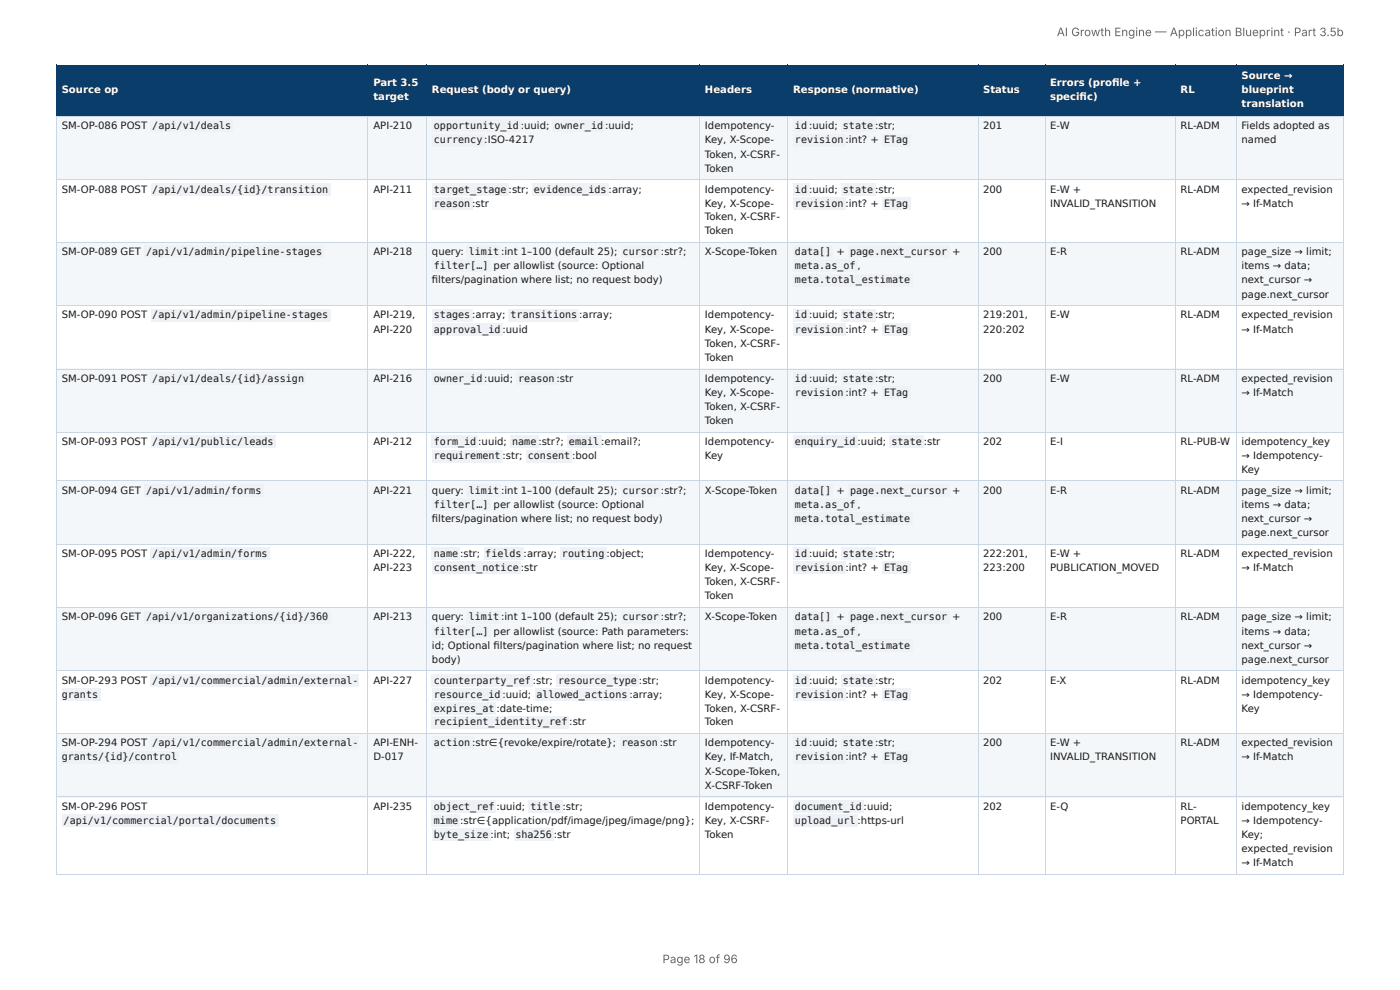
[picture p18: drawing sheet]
<svg xmlns="http://www.w3.org/2000/svg" width="297mm" height="210mm" viewBox="0 0 297 210" stroke-linecap="round" stroke-linejoin="round" font-family="sans-serif">
<defs><g id="words">
<g font-size="2.5" fill="#666">
<text x="224.5" y="7.7">AI Growth Engine — Application Blueprint · Part 3.5b</text>
<text x="140.7" y="204.5">Page 18 of 96</text>
</g>
<g font-size="2.1" fill="#fff">
<text x="263.7" y="16.8">Source →</text>
<text x="13.1" y="19.8">Source op</text>
<text x="79.3" y="18.2">Part 3.5</text>
<text x="79.3" y="21.2">target</text>
<text x="91.7" y="19.8">Request (body or query)</text>
<text x="149.7" y="19.8">Headers</text>
<text x="168.4" y="19.8">Response (normative)</text>
<text x="208.8" y="19.8">Status</text>
<text x="223" y="18.2">Errors (profi le +</text>
<text x="223" y="21.2">specifi c)</text>
<text x="250.8" y="19.8">RL</text>
<text x="263.7" y="19.8">blueprint</text>
<text x="263.7" y="22.8">translation</text>
</g>
<g font-size="2.1" fill="#1a1a1a">
<text x="13.1" y="27.4">SM-OP-086 POST</text>
<text x="32.4" y="27.4">/api/v1/deals</text>
<text x="79.3" y="27.4">API-210</text>
<text x="92.2" y="27.4">opportunity_id</text>
<text x="110.6" y="27.4">:uuid;</text>
<text x="117.8" y="27.4">owner_id</text>
<text x="128.5" y="27.4">:uuid;</text>
<text x="149.7" y="27.4">Idempotency-</text>
<text x="168.8" y="27.4">id :uuid;</text>
<text x="179" y="27.4">state :str;</text>
<text x="208.8" y="27.4">201</text>
<text x="223" y="27.4">E-W</text>
<text x="250.8" y="27.4">RL-ADM</text>
<text x="263.7" y="27.4">Fields adopted as</text>
<text x="92.2" y="30.4">currency :ISO-4217</text>
<text x="149.7" y="30.4">Key, X-Scope-</text>
<text x="149.7" y="33.5">Token, X-CSRF-</text>
<text x="168.8" y="30.4">revision</text>
<text x="179.6" y="30.4">:int? +</text>
<text x="187.8" y="30.4">ETag</text>
<text x="263.7" y="30.4">named</text>
<text x="13.1" y="40.9">SM-OP-088 POST</text>
<text x="32.4" y="40.9">/api/v1/deals/{id}/transition</text>
<text x="79.3" y="40.9">API-211</text>
<text x="92.2" y="40.9">target_stage</text>
<text x="108" y="40.9">:str;</text>
<text x="113.4" y="40.9">evidence_ids :array;</text>
<text x="149.7" y="36.5">Token</text>
<text x="149.7" y="40.9">Idempotency-</text>
<text x="168.8" y="40.9">id :uuid;</text>
<text x="179" y="40.9">state :str;</text>
<text x="208.8" y="40.9">200</text>
<text x="223" y="40.9">E-W +</text>
<text x="250.8" y="40.9">RL-ADM</text>
<text x="263.7" y="40.9">expected_revision</text>
<text x="92.2" y="43.9">reason :str</text>
<text x="149.7" y="43.9">Key, X-Scope-</text>
<text x="149.7" y="46.7">Token, X-CSRF-</text>
<text x="168.8" y="43.9">revision</text>
<text x="179.6" y="43.9">:int? +</text>
<text x="187.8" y="43.9">ETag</text>
<text x="223" y="43.9">INVALID_TRANSITION</text>
<text x="263.7" y="43.9">→ If-Match</text>
<text x="149.7" y="49.7">Token</text>
<text x="13.1" y="54.2">SM-OP-089 GET</text>
<text x="31" y="54.2">/api/v1/admin/pipeline-stages</text>
<text x="79.3" y="54.2">API-218</text>
<text x="91.7" y="54.2">query:</text>
<text x="92.2" y="57.2">filter[…]</text>
<text x="99.6" y="54.2">limit</text>
<text x="104.8" y="57.2">per allowlist (source: Optional</text>
<text x="106.4" y="54.2">:int 1–100 (default 25);</text>
<text x="132.2" y="54.2">cursor</text>
<text x="140.4" y="54.2">:str?;</text>
<text x="149.7" y="54.2">X-Scope-Token</text>
<text x="168.8" y="54.2">data[]</text>
<text x="168.8" y="57.2">meta.as_of</text>
<text x="177.7" y="54.2">+</text>
<text x="180.5" y="54.2">page.next_cursor</text>
<text x="182.1" y="57.2">,</text>
<text x="202.3" y="54.2">+</text>
<text x="208.8" y="54.2">200</text>
<text x="223" y="54.2">E-R</text>
<text x="250.8" y="54.2">RL-ADM</text>
<text x="263.7" y="54.2">page_size → limit;</text>
<text x="263.7" y="57.2">items → data;</text>
<text x="91.7" y="60.2">fi lters/pagination where list; no request body)</text>
<text x="168.8" y="60.2">meta.total_estimate</text>
<text x="263.7" y="60.2">next_cursor →</text>
<text x="263.7" y="63.2">page.next_cursor</text>
<text x="13.1" y="67.6">SM-OP-090 POST</text>
<text x="32.4" y="67.6">/api/v1/admin/pipeline-stages</text>
<text x="79.3" y="67.6">API-219,</text>
<text x="79.3" y="70.6">API-220</text>
<text x="92.2" y="67.6">stages :array;</text>
<text x="92.2" y="70.6">approval_id :uuid</text>
<text x="108.4" y="67.6">transitions :array;</text>
<text x="149.7" y="67.6">Idempotency-</text>
<text x="149.7" y="70.6">Key, X-Scope-</text>
<text x="168.8" y="67.6">id :uuid;</text>
<text x="168.8" y="70.6">revision</text>
<text x="179" y="67.6">state :str;</text>
<text x="179.6" y="70.6">:int? +</text>
<text x="187.8" y="70.6">ETag</text>
<text x="208.8" y="67.6">219:201,</text>
<text x="208.8" y="70.6">220:202</text>
<text x="223" y="67.6">E-W</text>
<text x="250.8" y="67.6">RL-ADM</text>
<text x="263.7" y="67.6">expected_revision</text>
<text x="263.7" y="70.6">→ If-Match</text>
<text x="149.7" y="73.6">Token, X-CSRF-</text>
<text x="149.7" y="76.7">Token</text>
<text x="13.1" y="81.1">SM-OP-091 POST</text>
<text x="32.4" y="81.1">/api/v1/deals/{id}/assign</text>
<text x="79.3" y="81.1">API-216</text>
<text x="92.2" y="81.1">owner_id :uuid;</text>
<text x="110.1" y="81.1">reason :str</text>
<text x="149.7" y="81.1">Idempotency-</text>
<text x="168.8" y="81.1">id :uuid;</text>
<text x="179" y="81.1">state :str;</text>
<text x="208.8" y="81.1">200</text>
<text x="223" y="81.1">E-W</text>
<text x="250.8" y="81.1">RL-ADM</text>
<text x="263.7" y="81.1">expected_revision</text>
<text x="149.7" y="84.1">Key, X-Scope-</text>
<text x="149.7" y="87.1">Token, X-CSRF-</text>
<text x="168.8" y="84.1">revision</text>
<text x="179.6" y="84.1">:int? +</text>
<text x="187.8" y="84.1">ETag</text>
<text x="263.7" y="84.1">→ If-Match</text>
<text x="13.1" y="94.5">SM-OP-093 POST</text>
<text x="32.4" y="94.5">/api/v1/public/leads</text>
<text x="79.3" y="94.5">API-212</text>
<text x="92.2" y="94.5">form_id</text>
<text x="101.6" y="94.5">:uuid;</text>
<text x="108.8" y="94.5">name :str?;</text>
<text x="120.8" y="94.5">email</text>
<text x="127.7" y="94.5">:email?;</text>
<text x="149.7" y="90.1">Token</text>
<text x="149.7" y="94.5">Idempotency-</text>
<text x="168.8" y="94.5">enquiry_id</text>
<text x="182.1" y="94.5">:uuid;</text>
<text x="189.3" y="94.5">state :str</text>
<text x="208.8" y="94.5">202</text>
<text x="223" y="94.5">E-I</text>
<text x="250.8" y="94.5">RL-PUB-W</text>
<text x="263.7" y="94.5">idempotency_key</text>
<text x="92.2" y="97.6">requirement :str;</text>
<text x="112.1" y="97.6">consent</text>
<text x="121.5" y="97.6">:bool</text>
<text x="149.7" y="97.6">Key</text>
<text x="263.7" y="97.6">→ Idempotency-</text>
<text x="263.7" y="100.4">Key</text>
<text x="13.1" y="104.8">SM-OP-094 GET</text>
<text x="31" y="104.8">/api/v1/admin/forms</text>
<text x="79.3" y="104.8">API-221</text>
<text x="91.7" y="104.8">query:</text>
<text x="92.2" y="107.8">filter[…]</text>
<text x="99.6" y="104.8">limit</text>
<text x="104.8" y="107.8">per allowlist (source: Optional</text>
<text x="106.4" y="104.8">:int 1–100 (default 25);</text>
<text x="132.2" y="104.8">cursor</text>
<text x="140.4" y="104.8">:str?;</text>
<text x="149.7" y="104.8">X-Scope-Token</text>
<text x="168.8" y="104.8">data[]</text>
<text x="168.8" y="107.8">meta.as_of</text>
<text x="177.7" y="104.8">+</text>
<text x="180.5" y="104.8">page.next_cursor</text>
<text x="182.1" y="107.8">,</text>
<text x="202.3" y="104.8">+</text>
<text x="208.8" y="104.8">200</text>
<text x="223" y="104.8">E-R</text>
<text x="250.8" y="104.8">RL-ADM</text>
<text x="263.7" y="104.8">page_size → limit;</text>
<text x="263.7" y="107.8">items → data;</text>
<text x="91.7" y="110.8">fi lters/pagination where list; no request body)</text>
<text x="168.8" y="110.8">meta.total_estimate</text>
<text x="263.7" y="110.8">next_cursor →</text>
<text x="263.7" y="113.8">page.next_cursor</text>
<text x="13.1" y="118.3">SM-OP-095 POST</text>
<text x="32.4" y="118.3">/api/v1/admin/forms</text>
<text x="79.3" y="118.3">API-222,</text>
<text x="92.2" y="118.3">name :str;</text>
<text x="103.1" y="118.3">fields</text>
<text x="111.2" y="118.3">:array;</text>
<text x="119.4" y="118.3">routing :</text>
<text x="129.5" y="118.3">object;</text>
<text x="149.7" y="118.3">Idempotency-</text>
<text x="168.8" y="118.3">id :uuid;</text>
<text x="179" y="118.3">state :str;</text>
<text x="208.8" y="118.3">222:201,</text>
<text x="223" y="118.3">E-W +</text>
<text x="250.8" y="118.3">RL-ADM</text>
<text x="263.7" y="118.3">expected_revision</text>
<text x="79.3" y="121.3">API-223</text>
<text x="92.2" y="121.3">consent_notice</text>
<text x="110.6" y="121.3">:str</text>
<text x="149.7" y="121.3">Key, X-Scope-</text>
<text x="149.7" y="124.3">Token, X-CSRF-</text>
<text x="168.8" y="121.3">revision</text>
<text x="179.6" y="121.3">:int? +</text>
<text x="187.8" y="121.3">ETag</text>
<text x="208.8" y="121.3">223:200</text>
<text x="223" y="121.3">PUBLICATION_MOVED</text>
<text x="263.7" y="121.3">→ If-Match</text>
<text x="13.1" y="131.7">SM-OP-096 GET</text>
<text x="31" y="131.7">/api/v1/organizations/{id}/360</text>
<text x="79.3" y="131.7">API-213</text>
<text x="91.7" y="131.7">query:</text>
<text x="99.6" y="131.7">limit</text>
<text x="106.4" y="131.7">:int 1–100 (default 25);</text>
<text x="132.2" y="131.7">cursor</text>
<text x="140.4" y="131.7">:str?;</text>
<text x="149.7" y="127.3">Token</text>
<text x="149.7" y="131.7">X-Scope-Token</text>
<text x="168.8" y="131.7">data[]</text>
<text x="177.7" y="131.7">+</text>
<text x="180.5" y="131.7">page.next_cursor</text>
<text x="202.3" y="131.7">+</text>
<text x="208.8" y="131.7">200</text>
<text x="223" y="131.7">E-R</text>
<text x="250.8" y="131.7">RL-ADM</text>
<text x="263.7" y="131.7">page_size → limit;</text>
<text x="91.7" y="137.8">id; Optional fi lters/pagination where list; no request</text>
<text x="92.2" y="134.7">filter[…]</text>
<text x="104.8" y="134.7">per allowlist (source: Path parameters:</text>
<text x="168.8" y="134.7">meta.as_of</text>
<text x="168.8" y="137.8">meta.total_estimate</text>
<text x="182.1" y="134.7">,</text>
<text x="263.7" y="134.7">items → data;</text>
<text x="263.7" y="137.8">next_cursor →</text>
<text x="91.7" y="140.8">body)</text>
<text x="263.7" y="140.8">page.next_cursor</text>
<text x="13.1" y="145.2">SM-OP-293 POST</text>
<text x="13.1" y="148.2">grants</text>
<text x="32.4" y="145.2">/api/v1/commercial/admin/external-</text>
<text x="79.3" y="145.2">API-227</text>
<text x="92.2" y="145.2">counterparty_ref :str;</text>
<text x="92.2" y="148.2">resource_id :uuid;</text>
<text x="113.9" y="148.2">allowed_actions :array;</text>
<text x="118.5" y="145.2">resource_type</text>
<text x="135.7" y="145.2">:str;</text>
<text x="149.7" y="145.2">Idempotency-</text>
<text x="149.7" y="148.2">Key, X-Scope-</text>
<text x="168.8" y="145.2">id :uuid;</text>
<text x="168.8" y="148.2">revision</text>
<text x="179" y="145.2">state :str;</text>
<text x="179.6" y="148.2">:int? +</text>
<text x="187.8" y="148.2">ETag</text>
<text x="208.8" y="145.2">202</text>
<text x="223" y="145.2">E-X</text>
<text x="250.8" y="145.2">RL-ADM</text>
<text x="263.7" y="145.2">idempotency_key</text>
<text x="263.7" y="148.2">→ Idempotency-</text>
<text x="92.2" y="151.2">expires_at</text>
<text x="92.2" y="154">recipient_identity_ref</text>
<text x="105.4" y="151.2">:date-time;</text>
<text x="120.9" y="154">:str</text>
<text x="149.7" y="151.2">Token, X-CSRF-</text>
<text x="149.7" y="154">Token</text>
<text x="263.7" y="151.2">Key</text>
<text x="13.1" y="158.5">SM-OP-294 POST</text>
<text x="13.1" y="161.5">grants/{id}/control</text>
<text x="32.4" y="158.5">/api/v1/commercial/admin/external-</text>
<text x="79.3" y="158.5">API-ENH-</text>
<text x="79.3" y="161.5">D-017</text>
<text x="92.2" y="158.5">action :str∈{revoke/expire/rotate};</text>
<text x="132" y="158.5">reason</text>
<text x="140.1" y="158.5">:str</text>
<text x="149.7" y="158.5">Idempotency-</text>
<text x="149.7" y="161.5">Key, If-Match,</text>
<text x="168.8" y="158.5">id :uuid;</text>
<text x="168.8" y="161.5">revision</text>
<text x="179" y="158.5">state :str;</text>
<text x="179.6" y="161.5">:int? +</text>
<text x="187.8" y="161.5">ETag</text>
<text x="208.8" y="158.5">200</text>
<text x="223" y="158.5">E-W +</text>
<text x="223" y="161.5">INVALID_TRANSITION</text>
<text x="250.8" y="158.5">RL-ADM</text>
<text x="263.7" y="158.5">expected_revision</text>
<text x="263.7" y="161.5">→ If-Match</text>
<text x="149.7" y="164.5">X-Scope-Token,</text>
<text x="149.7" y="167.5">X-CSRF-Token</text>
<text x="13.1" y="171.9">SM-OP-296 POST</text>
<text x="79.3" y="171.9">API-235</text>
<text x="92.2" y="171.9">object_ref</text>
<text x="105.4" y="171.9">:uuid;</text>
<text x="112.6" y="171.9">title</text>
<text x="119.5" y="171.9">:str;</text>
<text x="149.7" y="171.9">Idempotency-</text>
<text x="168.8" y="171.9">document_id :</text>
<text x="184.2" y="171.9">uuid;</text>
<text x="208.8" y="171.9">202</text>
<text x="223" y="171.9">E-Q</text>
<text x="250.8" y="171.9">RL-</text>
<text x="263.7" y="171.9">idempotency_key</text>
<text x="13.5" y="174.9">/api/v1/commercial/portal/documents</text>
<text x="92.2" y="174.9">mime :str∈{application/pdf/image/jpeg/image/png};</text>
<text x="92.2" y="177.9">byte_size</text>
<text x="104.2" y="177.9">:int;</text>
<text x="109.5" y="177.9">sha256</text>
<text x="117.6" y="177.9">:str</text>
<text x="149.7" y="174.9">Key, X-CSRF-</text>
<text x="149.7" y="177.9">Token</text>
<text x="168.8" y="174.9">upload_url</text>
<text x="182.1" y="174.9">:https-url</text>
<text x="250.8" y="174.9">PORTAL</text>
<text x="263.7" y="174.9">→ Idempotency-</text>
<text x="263.7" y="177.9">Key;</text>
<text x="263.7" y="181">expected_revision</text>
<text x="263.7" y="184">→ If-Match</text>
</g>
</g></defs>
<g fill="#0b3d6b">
<path d="M12.1 14h66.1v10.6h-66.1z"/>
<path d="M78.2 14h12.5v10.6h-12.5z"/>
<path d="M90.7 14h57.9v10.6h-57.9z"/>
<path d="M148.6 14h18.7v10.6h-18.7z"/>
<path d="M167.3 14h40.3v10.6h-40.3z"/>
<path d="M207.6 14h14.3v10.6h-14.3z"/>
<path d="M221.9 14h27.7v10.6h-27.7z"/>
<path d="M249.6 14h12.9v10.6h-12.9z"/>
<path d="M262.5 14h22.9v10.6h-22.9z"/>
</g>
<g fill="#f4f7fa">
<path d="M12.1 24.6h66.1v13.5h-66.1z"/>
<path d="M78.2 24.6h12.5v13.5h-12.5z"/>
<path d="M90.7 24.6h57.9v13.5h-57.9z"/>
<path d="M148.6 24.6h18.7v13.5h-18.7z"/>
<path d="M167.3 24.6h40.3v13.5h-40.3z"/>
<path d="M207.6 24.6h14.3v13.5h-14.3z"/>
<path d="M221.9 24.6h27.7v13.5h-27.7z"/>
<path d="M249.6 24.6h12.9v13.5h-12.9z"/>
<path d="M262.5 24.6h22.9v13.5h-22.9z"/>
<path d="M12.1 51.5h66.1v13.5h-66.1z"/>
<path d="M78.2 51.5h12.5v13.5h-12.5z"/>
<path d="M90.7 51.5h57.9v13.5h-57.9z"/>
<path d="M148.6 51.5h18.7v13.5h-18.7z"/>
<path d="M167.3 51.5h40.3v13.5h-40.3z"/>
<path d="M207.6 51.5h14.3v13.5h-14.3z"/>
<path d="M221.9 51.5h27.7v13.5h-27.7z"/>
<path d="M249.6 51.5h12.9v13.5h-12.9z"/>
<path d="M262.5 51.5h22.9v13.5h-22.9z"/>
<path d="M12.1 78.3h66.1v13.4h-66.1z"/>
<path d="M78.2 78.3h12.5v13.4h-12.5z"/>
<path d="M90.7 78.3h57.9v13.4h-57.9z"/>
<path d="M148.6 78.3h18.7v13.4h-18.7z"/>
<path d="M167.3 78.3h40.3v13.4h-40.3z"/>
<path d="M207.6 78.3h14.3v13.4h-14.3z"/>
<path d="M221.9 78.3h27.7v13.4h-27.7z"/>
<path d="M249.6 78.3h12.9v13.4h-12.9z"/>
<path d="M262.5 78.3h22.9v13.4h-22.9z"/>
<path d="M12.1 102.2h66.1v13.4h-66.1z"/>
<path d="M78.2 102.2h12.5v13.4h-12.5z"/>
<path d="M90.7 102.2h57.9v13.4h-57.9z"/>
<path d="M148.6 102.2h18.7v13.4h-18.7z"/>
<path d="M167.3 102.2h40.3v13.4h-40.3z"/>
<path d="M207.6 102.2h14.3v13.4h-14.3z"/>
<path d="M221.9 102.2h27.7v13.4h-27.7z"/>
<path d="M249.6 102.2h12.9v13.4h-12.9z"/>
<path d="M262.5 102.2h22.9v13.4h-22.9z"/>
<path d="M12.1 128.9h66.1v13.5h-66.1z"/>
<path d="M78.2 128.9h12.5v13.5h-12.5z"/>
<path d="M90.7 128.9h57.9v13.5h-57.9z"/>
<path d="M148.6 128.9h18.7v13.5h-18.7z"/>
<path d="M167.3 128.9h40.3v13.5h-40.3z"/>
<path d="M207.6 128.9h14.3v13.5h-14.3z"/>
<path d="M221.9 128.9h27.7v13.5h-27.7z"/>
<path d="M249.6 128.9h12.9v13.5h-12.9z"/>
<path d="M262.5 128.9h22.9v13.5h-22.9z"/>
<path d="M12.1 155.8h66.1v13.5h-66.1z"/>
<path d="M78.2 155.8h12.5v13.5h-12.5z"/>
<path d="M90.7 155.8h57.9v13.5h-57.9z"/>
<path d="M148.6 155.8h18.7v13.5h-18.7z"/>
<path d="M167.3 155.8h40.3v13.5h-40.3z"/>
<path d="M207.6 155.8h14.3v13.5h-14.3z"/>
<path d="M221.9 155.8h27.7v13.5h-27.7z"/>
<path d="M249.6 155.8h12.9v13.5h-12.9z"/>
<path d="M262.5 155.8h22.9v13.5h-22.9z"/>
</g>
<path d="M11.9 13.9h273.5M12 13.8v11M78.1 13.8v11M90.6 13.8v11M148.7 13.8v11M167.4 13.8v11M207.7 13.8v11M222 13.8v11M249.7 13.8v11M262.6 13.8v11M285.3 13.8v11M11.9 24.7h273.5" fill="none" stroke="#0b3d6b" stroke-width=".21"/>
<g fill="none" stroke="#c9d6e3" stroke-width=".21">
<path d="M11.9 24.7h273.5M11.9 38.2h273.5M12 24.8v160.8M78.1 24.8v160.8M90.6 24.8v160.8M148.7 24.8v160.8M167.4 24.8v160.8M207.7 24.8v160.8M222 24.8v160.8M249.7 24.8v160.8M262.6 24.8v160.8M285.3 24.8v160.8"/>
<path d="M11.9 51.4h273.5M11.9 64.9h273.5M11.9 78.4h273.5M11.9 91.8h273.5M11.9 102.1h273.5M11.9 115.5h273.5M11.9 129h273.5M11.9 142.5h273.5M11.9 155.7h273.5M11.9 169.2h273.5M11.9 185.7h273.5"/>
</g>
<g fill="#eef2f6">
<path d="M32 25.4h17.5v2.6h-17.5z"/>
<path d="M91.7 25.4h18.9v2.6h-18.9z"/>
<path d="M117.4 25.4h11.1v2.6h-11.1z"/>
<path d="M91.7 28.4h11.2v2.6h-11.2z"/>
<path d="M168.5 25.4h3.4v2.6h-3.4z"/>
<path d="M178.7 25.4h7.2v2.6h-7.2z"/>
<path d="M168.5 28.4h11v2.6h-11z"/>
<path d="M187.3 28.4h6.1v2.6h-6.1z"/>
<path d="M32 38.9h38.2v2.6h-38.2z"/>
<path d="M91.7 38.9h16.3v2.6h-16.3z"/>
<path d="M113 38.9h16.3v2.6h-16.3z"/>
<path d="M91.7 41.9h8.6v2.6h-8.6z"/>
<path d="M168.5 38.9h3.4v2.6h-3.4z"/>
<path d="M178.7 38.9h7.2v2.6h-7.2z"/>
<path d="M168.5 41.9h11v2.6h-11z"/>
<path d="M187.3 41.9h6.1v2.6h-6.1z"/>
<path d="M30.6 52.1h38.2v2.7h-38.2z"/>
<path d="M99.1 52.1h7.3v2.7h-7.3z"/>
<path d="M131.9 52.1h8.4v2.7h-8.4z"/>
<path d="M91.7 55.2h12.4v2.6h-12.4z"/>
<path d="M168.5 52.1h8.4v2.7h-8.4z"/>
<path d="M180.1 52.1h21.5v2.7h-21.5z"/>
<path d="M168.5 55.2h13.6v2.6h-13.6z"/>
<path d="M168.5 58.2h25.3v2.6h-25.3z"/>
<path d="M32 65.6h38.2v2.6h-38.2z"/>
<path d="M91.7 65.6h8.6v2.6h-8.6z"/>
<path d="M108 65.6h15v2.6h-15z"/>
<path d="M91.7 68.6h15.1v2.6h-15.1z"/>
<path d="M168.5 65.6h3.4v2.6h-3.4z"/>
<path d="M178.7 65.6h7.2v2.6h-7.2z"/>
<path d="M168.5 68.6h11v2.6h-11z"/>
<path d="M187.3 68.6h6.1v2.6h-6.1z"/>
<path d="M32 79.1h33v2.6h-33z"/>
<path d="M91.7 79.1h11.2v2.6h-11.2z"/>
<path d="M109.6 79.1h8.6v2.6h-8.6z"/>
<path d="M168.5 79.1h3.4v2.6h-3.4z"/>
<path d="M178.7 79.1h7.2v2.6h-7.2z"/>
<path d="M168.5 82.1h11v2.6h-11z"/>
<path d="M187.3 82.1h6.1v2.6h-6.1z"/>
<path d="M32 92.5h26.5v2.6h-26.5z"/>
<path d="M91.7 92.5h9.8v2.6h-9.8z"/>
<path d="M108.4 92.5h6v2.6h-6z"/>
<path d="M120.4 92.5h7.3v2.6h-7.3z"/>
<path d="M91.7 95.6h15.1v2.6h-15.1z"/>
<path d="M111.8 95.6h9.6v2.6h-9.6z"/>
<path d="M168.5 92.5h13.6v2.6h-13.6z"/>
<path d="M189 92.5h7.2v2.6h-7.2z"/>
<path d="M30.6 102.8h25.3v2.6h-25.3z"/>
<path d="M99.1 102.8h7.3v2.6h-7.3z"/>
<path d="M131.9 102.8h8.4v2.6h-8.4z"/>
<path d="M91.7 105.8h12.4v2.6h-12.4z"/>
<path d="M168.5 102.8h8.4v2.6h-8.4z"/>
<path d="M180.1 102.8h21.5v2.6h-21.5z"/>
<path d="M168.5 105.8h13.6v2.6h-13.6z"/>
<path d="M168.5 108.8h25.3v2.6h-25.3z"/>
<path d="M32 116.3h25.3v2.6h-25.3z"/>
<path d="M91.7 116.3h6v2.6h-6z"/>
<path d="M102.7 116.3h8.5v2.6h-8.5z"/>
<path d="M119 116.3h9.9v2.6h-9.9z"/>
<path d="M91.7 119.3h18.9v2.6h-18.9z"/>
<path d="M168.5 116.3h3.4v2.6h-3.4z"/>
<path d="M178.7 116.3h7.2v2.6h-7.2z"/>
<path d="M168.5 119.3h11v2.6h-11z"/>
<path d="M187.3 119.3h6.1v2.6h-6.1z"/>
<path d="M30.6 129.7h39.6v2.6h-39.6z"/>
<path d="M99.1 129.7h7.3v2.6h-7.3z"/>
<path d="M131.9 129.7h8.4v2.6h-8.4z"/>
<path d="M91.7 132.7h12.4v2.6h-12.4z"/>
<path d="M168.5 129.7h8.4v2.6h-8.4z"/>
<path d="M180.1 129.7h21.5v2.6h-21.5z"/>
<path d="M168.5 132.7h13.6v2.6h-13.6z"/>
<path d="M168.5 135.7h25.3v2.7h-25.3z"/>
<path d="M32 143.2h44.2v2.6h-44.2z"/>
<path d="M13.1 146.2h8.3v2.6h-8.3z"/>
<path d="M91.7 143.2h21.5v2.6h-21.5z"/>
<path d="M118.2 143.2h17.5v2.6h-17.5z"/>
<path d="M91.7 146.2h15.1v2.6h-15.1z"/>
<path d="M113.6 146.2h20.1v2.6h-20.1z"/>
<path d="M91.7 149.2h13.7v2.6h-13.7z"/>
<path d="M91.7 152h29.1v2.6h-29.1z"/>
<path d="M168.5 143.2h3.4v2.6h-3.4z"/>
<path d="M178.7 143.2h7.2v2.6h-7.2z"/>
<path d="M168.5 146.2h11v2.6h-11z"/>
<path d="M187.3 146.2h6.1v2.6h-6.1z"/>
<path d="M32 156.4h44.2v2.7h-44.2z"/>
<path d="M13.1 159.5h24.9v2.6h-24.9z"/>
<path d="M91.7 156.4h8.6v2.7h-8.6z"/>
<path d="M131.7 156.4h8.4v2.7h-8.4z"/>
<path d="M168.5 156.4h3.4v2.7h-3.4z"/>
<path d="M178.7 156.4h7.2v2.7h-7.2z"/>
<path d="M168.5 159.5h11v2.6h-11z"/>
<path d="M187.3 159.5h6.1v2.6h-6.1z"/>
<path d="M13.1 172.9h46v2.6h-46z"/>
<path d="M91.7 169.9h13.7v2.6h-13.7z"/>
<path d="M112.2 169.9h7.2v2.6h-7.2z"/>
<path d="M91.7 172.9h6v2.6h-6z"/>
<path d="M91.7 175.9h12.4v2.6h-12.4z"/>
<path d="M109.2 175.9h8.4v2.6h-8.4z"/>
<path d="M168.5 169.9h15v2.6h-15z"/>
<path d="M168.5 172.9h13.6v2.6h-13.6z"/>
</g>
<use href="#words"/>
</svg>
